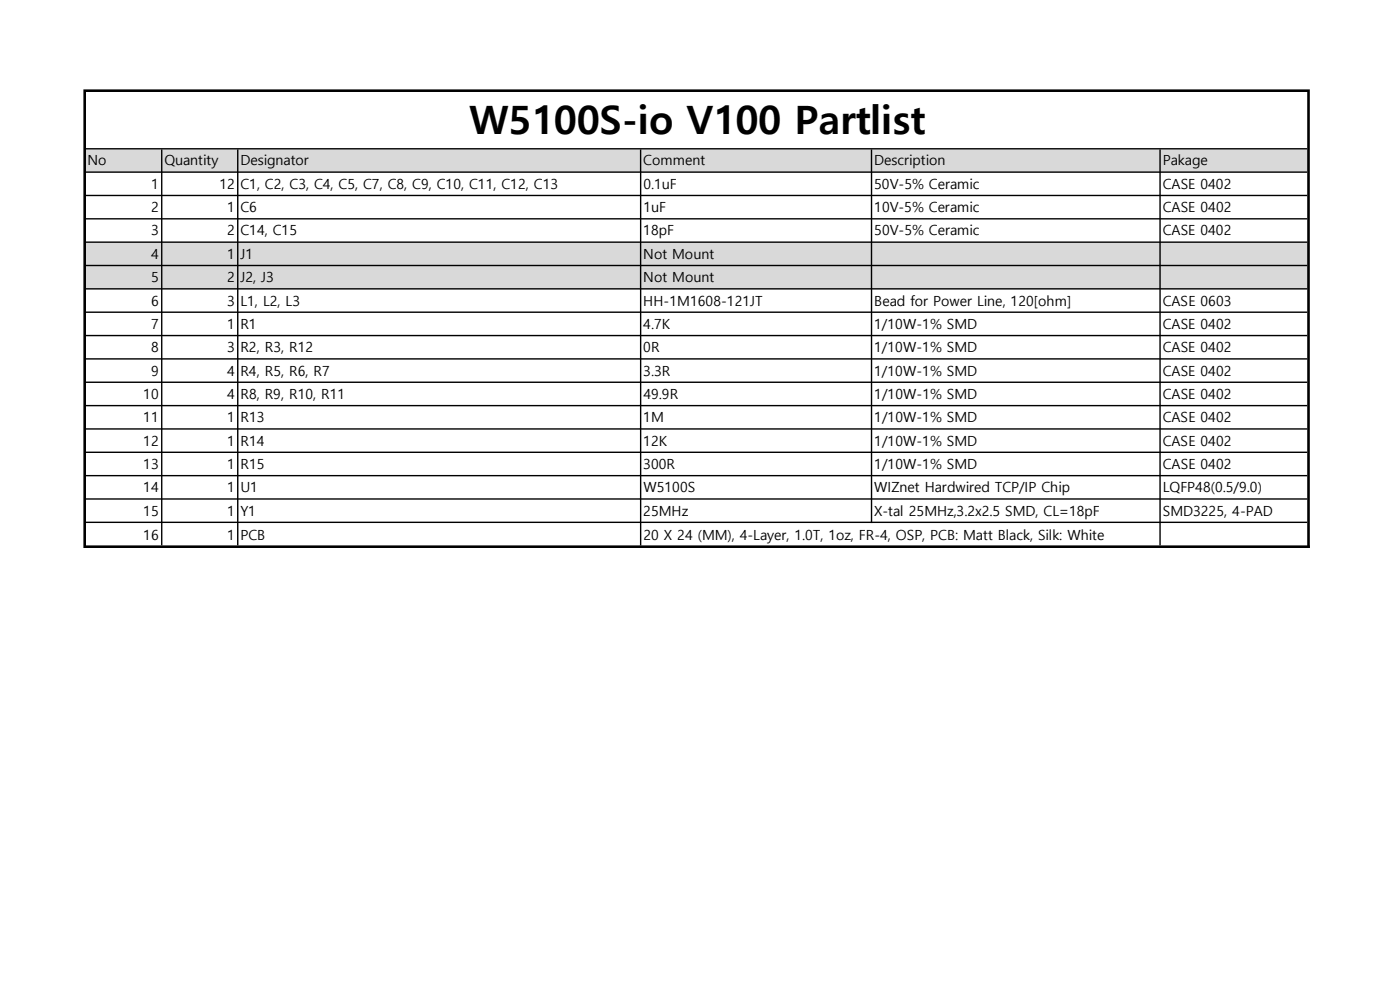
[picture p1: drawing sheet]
<svg xmlns="http://www.w3.org/2000/svg" width="297mm" height="210mm" viewBox="0 0 297 210" stroke-linecap="round" stroke-linejoin="round" font-family="sans-serif">
<defs><g id="words">
<text font-size="8.3" x="99.6" y="28.3">W5100S-io V100 Partlist</text>
<g font-size="3">
<text x="18.5" y="35.1">No</text>
<text x="34.9" y="35.1">Quantity</text>
<text x="51" y="35.1">Designator</text>
<text x="136.5" y="35.1">Comment</text>
<text x="185.5" y="35.1">Description</text>
<text x="246.7" y="35.1">Pakage</text>
<text x="32" y="40">1</text>
<text x="46.5" y="40">12 C1, C2, C3, C4, C5, C7, C8, C9, C10, C11, C12, C13</text>
<text x="136.5" y="40">0.1uF</text>
<text x="185.5" y="40">50V-5% Ceramic</text>
<text x="246.7" y="40">CASE 0402</text>
<text x="32" y="45">2</text>
<text x="48.2" y="45">1 C6</text>
<text x="136.5" y="45">1uF</text>
<text x="185.5" y="45">10V-5% Ceramic</text>
<text x="246.7" y="45">CASE 0402</text>
<text x="32" y="50">3</text>
<text x="48.2" y="50">2 C14, C15</text>
<text x="136.5" y="50">18pF</text>
<text x="185.5" y="50">50V-5% Ceramic</text>
<text x="246.7" y="50">CASE 0402</text>
<text x="32" y="54.9">4</text>
<text x="32" y="59.9">5</text>
<text x="48.2" y="54.9">1 J1</text>
<text x="48.2" y="59.9">2 J2, J3</text>
<text x="136.5" y="59.9">Not Mount</text>
<text x="136.5" y="54.9">Not Mount</text>
<text x="32" y="64.8">6</text>
<text x="48.2" y="64.8">3 L1, L2, L3</text>
<text x="136.5" y="64.8">HH-1M1608-121JT</text>
<text x="185.4" y="64.8">Bead for Power Line, 120[ohm]</text>
<text x="246.7" y="64.8">CASE 0603</text>
<text x="32" y="69.8">7</text>
<text x="48.2" y="69.8">1 R1</text>
<text x="136.5" y="69.8">4.7K</text>
<text x="185.5" y="69.8">1/10W-1% SMD</text>
<text x="246.7" y="69.8">CASE 0402</text>
<text x="32" y="74.7">8</text>
<text x="48.2" y="74.7">3 R2, R3, R12</text>
<text x="136.5" y="74.7">0R</text>
<text x="185.5" y="74.7">1/10W-1% SMD</text>
<text x="246.7" y="74.7">CASE 0402</text>
<text x="32" y="79.7">9</text>
<text x="48.2" y="79.7">4 R4, R5, R6, R7</text>
<text x="136.5" y="79.7">3.3R</text>
<text x="185.4" y="79.7">1/10W-1% SMD</text>
<text x="246.7" y="79.7">CASE 0402</text>
<text x="30.4" y="84.6">10</text>
<text x="30.4" y="89.6">11</text>
<text x="48.2" y="84.6">4 R8, R9, R10, R11</text>
<text x="48.2" y="89.6">1 R13</text>
<text x="136.5" y="89.6">1M</text>
<text x="136.5" y="84.6">49.9R</text>
<text x="185.5" y="89.6">1/10W-1% SMD</text>
<text x="185.5" y="84.6">1/10W-1% SMD</text>
<text x="246.7" y="89.6">CASE 0402</text>
<text x="246.7" y="84.6">CASE 0402</text>
<text x="30.4" y="94.5">12</text>
<text x="48.2" y="94.5">1 R14</text>
<text x="136.5" y="94.5">12K</text>
<text x="185.5" y="94.5">1/10W-1% SMD</text>
<text x="246.7" y="94.5">CASE 0402</text>
<text x="30.4" y="99.5">13</text>
<text x="48.2" y="99.5">1 R15</text>
<text x="136.5" y="99.5">300R</text>
<text x="185.5" y="99.5">1/10W-1% SMD</text>
<text x="246.7" y="99.5">CASE 0402</text>
<text x="30.4" y="104.4">14</text>
<text x="48.2" y="104.4">1 U1</text>
<text x="136.5" y="104.4">W5100S</text>
<text x="185.5" y="104.4">WIZnet Hardwired TCP/IP Chip</text>
<text x="246.7" y="104.4">LQFP48(0.5/9.0)</text>
<text x="30.4" y="109.4">15</text>
<text x="48.2" y="109.4">1 Y1</text>
<text x="136.5" y="109.4">25MHz</text>
<text x="185.5" y="109.4">X-tal 25MHz,3.2x2.5 SMD, CL=18pF</text>
<text x="246.7" y="109.4">SMD3225, 4-PAD</text>
<text x="30.4" y="114.5">16</text>
<text x="48.2" y="114.5">1 PCB</text>
<text x="136.5" y="114.5">20 X 24 (MM), 4-Layer, 1.0T, 1oz, FR-4, OSP, PCB: Matt Black, Silk: White</text>
</g>
</g></defs>
<path d="M18.1 31.5h259.5v5h-259.5zM18.1 51.4h259.5v9.9h-259.5z" fill-rule="evenodd" fill="#d9d9d9"/>
<g fill="#000">
<path d="M17.7 19h.5v97.2h-.5zM277.3 19.5h.6v96.7h-.6zM34.2 31.7h.3v84h-.3zM50.3 31.7h.3v84h-.3zM135.8 31.7h.3v84h-.3zM184.7 31.7h.3v79.3h-.3zM246 31.7h.3v84h-.3z" fill-rule="evenodd"/>
<path d="M18.2 19h259.7v.5h-259.7zM18.2 31.4h259.1v.3h-259.1zM18.2 36.4h259.1v.3h-259.1zM18.2 41.3h259.1v.3h-259.1zM18.2 46.3h259.1v.3h-259.1zM18.2 51.2h259.1v.3h-259.1zM18.2 56.2h259.1v.3h-259.1zM18.2 61.1h259.1v.3h-259.1zM18.2 66.1h259.1v.3h-259.1zM18.2 71h259.1v.3h-259.1zM18.2 76h259.1v.3h-259.1zM18.2 80.9h259.1v.3h-259.1zM18.2 85.9h259.1v.3h-259.1zM18.2 90.8h259.1v.3h-259.1zM18.2 95.8h259.1v.3h-259.1zM18.2 100.8h259.1v.2h-259.1zM18.2 105.7h259.1v.3h-259.1zM18.2 110.7h259.1v.3h-259.1zM18.2 115.7h259.7v.5h-259.7z" fill-rule="evenodd"/>
</g>
<use href="#words"/>
</svg>
